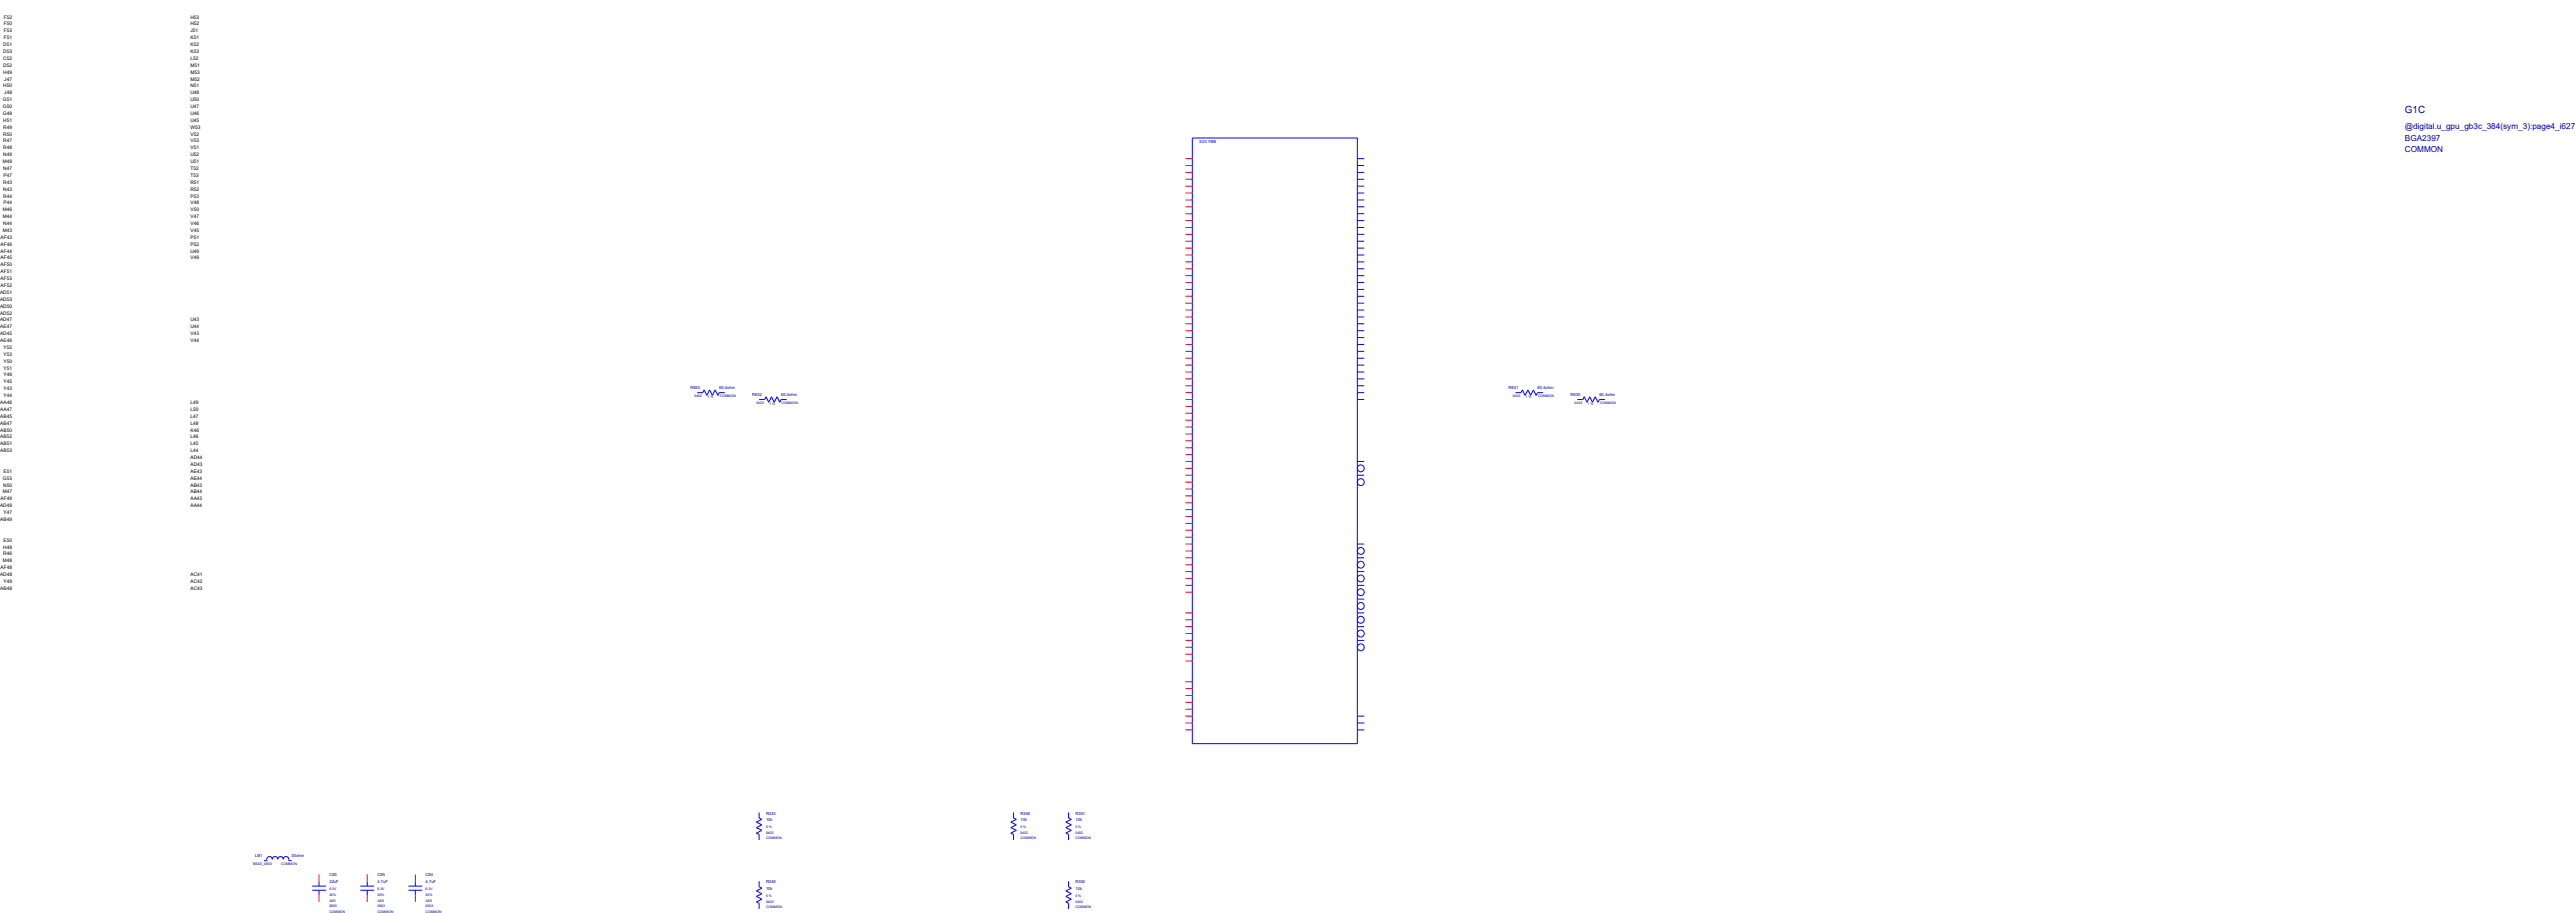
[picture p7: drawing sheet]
<svg xmlns="http://www.w3.org/2000/svg" width="415mm" height="147mm" viewBox="0 0 415 147" stroke-linecap="round" stroke-linejoin="round" font-family="sans-serif">
<defs><g id="words">
<text font-size="1.6" fill="#0000a0" x="387.3" y="18.1">G1C</text>
<g font-size="1.3" fill="#0000a0">
<text x="387.3" y="20.8">@digital.u_gpu_gb3c_384(sym_3):page4_i627</text>
<text x="387.3" y="22.6">BGA2397</text>
<text x="387.3" y="24.5">COMMON</text>
</g>
<g font-size=".8">
<text x=".6" y="5.2">F53</text>
<text x=".6" y="4.1">F50</text>
<text x=".6" y="3">F52</text>
<text x="30.7" y="5.2">J51</text>
<text x="30.7" y="4.1">H52</text>
<text x="30.7" y="3">H53</text>
<text x=".5" y="11.8">H49</text>
<text x=".5" y="10.7">D52</text>
<text x=".5" y="9.6">C52</text>
<text x=".5" y="8.5">D53</text>
<text x=".5" y="7.4">D51</text>
<text x=".6" y="6.3">F51</text>
<text x="30.7" y="11.8">M53</text>
<text x="30.7" y="10.7">M51</text>
<text x="30.7" y="9.6">L52</text>
<text x="30.7" y="8.5">K53</text>
<text x="30.7" y="7.4">K52</text>
<text x="30.7" y="6.3">K51</text>
<text x=".5" y="17.4">G50</text>
<text x=".5" y="16.3">G51</text>
<text x=".5" y="14.1">H50</text>
<text x=".7" y="15.2">J48</text>
<text x=".7" y="13">J47</text>
<text x="30.7" y="17.4">U47</text>
<text x="30.7" y="16.3">U50</text>
<text x="30.7" y="15.2">U48</text>
<text x="30.7" y="14.1">N51</text>
<text x="30.7" y="13">M52</text>
<text x=".5" y="18.5">G48</text>
<text x=".5" y="22.9">R47</text>
<text x=".5" y="21.8">R50</text>
<text x=".5" y="20.7">R49</text>
<text x=".5" y="19.6">H51</text>
<text x="30.7" y="22.9">V53</text>
<text x="30.7" y="21.8">V52</text>
<text x="30.7" y="20.7">W53</text>
<text x="30.7" y="19.6">U45</text>
<text x="30.7" y="18.5">U46</text>
<text x=".4" y="26.2">M49</text>
<text x=".5" y="29.6">R43</text>
<text x=".5" y="27.4">N47</text>
<text x=".5" y="25.1">N49</text>
<text x=".5" y="24">R48</text>
<text x=".6" y="28.5">P47</text>
<text x="30.7" y="29.6">R51</text>
<text x="30.7" y="28.5">T53</text>
<text x="30.7" y="27.4">T52</text>
<text x="30.7" y="26.2">U51</text>
<text x="30.7" y="25.1">U52</text>
<text x="30.7" y="24">V51</text>
<text x=".4" y="35.1">M44</text>
<text x=".4" y="34">M46</text>
<text x=".5" y="31.8">R44</text>
<text x=".5" y="30.7">N43</text>
<text x=".6" y="32.9">P44</text>
<text x="30.7" y="35.1">V47</text>
<text x="30.7" y="34">V50</text>
<text x="30.7" y="32.9">V48</text>
<text x="30.7" y="31.8">P53</text>
<text x="30.7" y="30.7">R52</text>
<text x=".1" y="41.7">AF45</text>
<text x=".1" y="40.6">AF44</text>
<text x=".1" y="39.5">AF46</text>
<text x=".1" y="38.4">AF43</text>
<text x=".4" y="37.3">M43</text>
<text x=".5" y="36.2">N44</text>
<text x="30.7" y="41.7">V49</text>
<text x="30.7" y="40.6">U49</text>
<text x="30.7" y="39.5">P52</text>
<text x="30.7" y="38.4">P51</text>
<text x="30.7" y="37.3">V45</text>
<text x="30.7" y="36.2">V46</text>
<text x="0" y="47.3">AD51</text>
<text x=".1" y="46.2">AF52</text>
<text x=".1" y="45.1">AF53</text>
<text x=".1" y="44">AF51</text>
<text x=".1" y="42.9">AF50</text>
<text x="0" y="53.9">AD45</text>
<text x="0" y="51.7">AD47</text>
<text x="0" y="50.6">AD52</text>
<text x="0" y="49.5">AD50</text>
<text x="0" y="48.4">AD53</text>
<text x="0" y="52.8">AE47</text>
<text x="30.7" y="53.9">V43</text>
<text x="30.7" y="52.8">U44</text>
<text x="30.7" y="51.7">U43</text>
<text x="0" y="55">AE46</text>
<text x=".6" y="59.5">Y51</text>
<text x=".6" y="58.4">Y50</text>
<text x=".6" y="57.2">Y53</text>
<text x=".6" y="56.1">Y52</text>
<text x="30.7" y="55">V44</text>
<text x="0" y="65">AA46</text>
<text x=".6" y="63.9">Y44</text>
<text x=".6" y="62.8">Y43</text>
<text x=".6" y="61.7">Y45</text>
<text x=".6" y="60.6">Y46</text>
<text x="30.7" y="65">L49</text>
<text x="0" y="71.6">AB51</text>
<text x="0" y="70.5">AB52</text>
<text x="0" y="69.4">AB50</text>
<text x="0" y="68.3">AB47</text>
<text x="0" y="67.2">AB45</text>
<text x="0" y="66.1">AA47</text>
<text x="30.7" y="71.6">L45</text>
<text x="30.7" y="70.5">L46</text>
<text x="30.7" y="69.4">K46</text>
<text x="30.7" y="68.3">L48</text>
<text x="30.7" y="67.2">L47</text>
<text x="30.7" y="66.1">L50</text>
<text x="0" y="72.7">AB53</text>
<text x=".5" y="77.2">G53</text>
<text x=".6" y="76.1">E51</text>
<text x="30.7" y="77.2">AE44</text>
<text x="30.7" y="76.1">AE43</text>
<text x="30.7" y="75">AD43</text>
<text x="30.7" y="73.9">AD44</text>
<text x="30.7" y="72.7">L44</text>
<text x="0" y="81.6">AD49</text>
<text x="0" y="83.8">AB49</text>
<text x=".1" y="80.5">AF49</text>
<text x=".4" y="79.4">M47</text>
<text x=".5" y="78.3">N50</text>
<text x=".6" y="82.7">Y47</text>
<text x="30.7" y="81.6">AA44</text>
<text x="30.7" y="80.5">AA43</text>
<text x="30.7" y="79.4">AB44</text>
<text x="30.7" y="78.3">AB43</text>
<text x=".5" y="89.4">R46</text>
<text x=".5" y="88.3">H48</text>
<text x=".6" y="87.1">E50</text>
<text x="0" y="92.7">AD48</text>
<text x="0" y="94.9">AB48</text>
<text x=".1" y="91.6">AF48</text>
<text x=".4" y="90.5">M48</text>
<text x=".6" y="93.8">Y49</text>
<text x="30.7" y="94.9">AC43</text>
<text x="30.7" y="93.8">AC42</text>
<text x="30.7" y="92.7">AC41</text>
</g>
<text font-size=".7" fill="#00f" x="193.1" y="23">3/24 FBB</text>
<g font-size=".7" fill="#0000a0">
<text x="111.2" y="62.6">R833</text>
<text x="115.8" y="62.6">60.4ohm</text>
<text x="121.1" y="63.7">R832</text>
<text x="125.8" y="63.7">60.4ohm</text>
<text x="242.9" y="62.6">R831</text>
<text x="247.6" y="62.6">60.4ohm</text>
<text x="252.9" y="63.7">R830</text>
<text x="257.6" y="63.7">60.4ohm</text>
<text x="123.4" y="131">R345</text>
<text x="164.3" y="131">R346</text>
<text x="173.2" y="131">R351</text>
<text x="41.1" y="137.9">LB1</text>
<text x="47" y="137.9">30ohm</text>
<text x="123.4" y="132">10k</text>
<text x="164.3" y="132">10k</text>
<text x="173.2" y="132">10k</text>
<text x="53" y="141">C83</text>
<text x="53" y="142">22uF</text>
<text x="60.8" y="141">C85</text>
<text x="60.8" y="142">4.7uF</text>
<text x="68.5" y="141">C84</text>
<text x="68.5" y="142">4.7uF</text>
<text x="123.4" y="142.1">R348</text>
<text x="123.4" y="143.1">10k</text>
<text x="173.2" y="142.1">R352</text>
<text x="173.2" y="143.1">10k</text>
</g>
<g font-size=".6" fill="#0000a0">
<text x="111.8" y="63.9">0402</text>
<text x="113.9" y="64.1">1 %</text>
<text x="115.9" y="63.9">COMMON</text>
<text x="121.8" y="65.1">0402</text>
<text x="123.9" y="65.2">1 %</text>
<text x="125.9" y="65.1">COMMON</text>
<text x="243.6" y="63.9">0402</text>
<text x="245.7" y="64.1">1 %</text>
<text x="247.7" y="63.9">COMMON</text>
<text x="253.6" y="65.1">0402</text>
<text x="255.7" y="65.2">1 %</text>
<text x="257.7" y="65.1">COMMON</text>
<text x="123.4" y="135">COMMON</text>
<text x="123.4" y="134.1">0402</text>
<text x="123.4" y="133.3">5 %</text>
<text x="164.3" y="135">COMMON</text>
<text x="164.3" y="134.1">0402</text>
<text x="164.3" y="133.3">5 %</text>
<text x="173.2" y="135">COMMON</text>
<text x="173.2" y="134.1">0402</text>
<text x="173.2" y="133.3">5 %</text>
<text x="40.8" y="139.2">BEAD_0603</text>
<text x="45.3" y="139.2">COMMON</text>
<text x="53" y="143.2">6.3V</text>
<text x="60.8" y="143.2">6.3V</text>
<text x="68.5" y="143.2">6.3V</text>
<text x="53" y="144.2">20%</text>
<text x="53" y="145.1">X6S</text>
<text x="53" y="146">0805</text>
<text x="53" y="146.9">COMMON</text>
<text x="60.8" y="144.2">20%</text>
<text x="60.8" y="145.1">X6S</text>
<text x="60.8" y="146">0603</text>
<text x="60.8" y="146.9">COMMON</text>
<text x="68.5" y="146.9">COMMON</text>
<text x="68.5" y="145.1">X6S</text>
<text x="68.5" y="146">0603</text>
<text x="68.5" y="144.2">20%</text>
<text x="123.4" y="146.1">COMMON</text>
<text x="123.4" y="144.3">5 %</text>
<text x="123.4" y="145.2">0402</text>
<text x="173.2" y="146.1">COMMON</text>
<text x="173.2" y="145.2">0402</text>
<text x="173.2" y="144.3">5 %</text>
</g>
</g></defs>
<g fill="none" stroke="#00f" stroke-width=".16">
<path d="M192 22.2h26.6v97.4h-26.6zM218.6 39.9h1.1M218.6 38.8h1.1M218.6 37.7h1.1M218.6 36.6h1.1M218.6 35.5h1.1M218.6 34.4h1.1M218.6 33.3h1.1M218.6 32.2h1.1M218.6 31.1h1.1M218.6 30h1.1M218.6 28.8h1.1"/>
<path d="M218.6 27.7h1.1M218.6 26.6h1.1M218.6 25.5h1.1M218.6 59.8h1.1M218.6 58.7h1.1M218.6 57.6h1.1M218.6 56.5h1.1M218.6 55.4h1.1M218.6 54.3h1.1M218.6 53.2h1.1M218.6 52.1h1.1M218.6 51h1.1"/>
<path d="M218.6 49.9h1.1M218.6 48.8h1.1M218.6 47.7h1.1M218.6 46.6h1.1M218.6 45.5h1.1M218.6 44.3h1.1M218.6 43.2h1.1M218.6 42.1h1.1M218.6 41h1.1M112.3 63.2h.9M115.8 63.2h.9M122.2 64.3h.9"/>
<path d="M125.8 64.3h.9M218.6 63.2h1.1M218.6 64.3h1.1M218.6 62.1h1.1M218.6 61h1.1M218.6 76.5h1.1M218.6 74.2h1.1M244 63.2h.9M247.6 63.2h.9M254 64.3h.9M257.6 64.3h.8M218.6 98.6h1.1"/>
<path d="M218.6 94.2h1.1M218.6 89.7h1.1M218.6 96.4h1.1M218.6 92h1.1M218.6 87.5h1.1M218.6 103h1.1M218.6 100.8h1.1M218.6 117.4h1.1M218.6 116.3h1.1M218.6 115.2h1.1M42.5 138.5h.5l.1-.5 .2-.2 .5 .2 .1 .2v-.2l.3-.2 .4 .2 .1 .2 .1-.2 .2-.2 .5 .2 .1 .2 .1-.2 .5-.2 .2 .2 .1 .5h.5M122.2 130.7v.9"/>
<path d="M122.2 134.3v.8M163.2 130.7v.9M163.2 134.3v.8M172.1 130.7v.9M172.1 134.3v.8M50.3 142.6h2.2M50.3 143.2h2.2M51.4 141.8v.8M51.4 143.2v.8M58 142.6h2.2M58 143.2h2.2M59.1 141.8v.8"/>
<path d="M59.1 143.2v.8M65.8 142.6h2.2M65.8 143.2h2.2M66.9 141.8v.8M66.9 143.2v.8M122.2 141.8v.9M122.2 145.3v.9M172.1 141.8v.9M172.1 145.3v.9"/>
<circle cx="219.1" cy="75.4" r=".55"/>
<circle cx="219.1" cy="77.6" r=".55"/>
<circle cx="219.1" cy="88.6" r=".55"/>
<circle cx="219.1" cy="93.1" r=".55"/>
<circle cx="219.1" cy="99.7" r=".55"/>
<circle cx="219.1" cy="90.9" r=".55"/>
<circle cx="219.1" cy="97.5" r=".55"/>
<circle cx="219.1" cy="95.3" r=".55"/>
<circle cx="219.1" cy="104.1" r=".55"/>
<circle cx="219.1" cy="101.9" r=".55"/>
</g>
<g fill="#000" stroke="#00f" stroke-width=".16">
<path d="M113.4 62.7l-.2 .5zM113.4 62.7l.4 .9zM114.3 62.7l-.5 .9zM114.3 62.7l.4 .9zM115.2 62.7l-.5 .9zM115.2 62.7l.4 .9zM115.8 63.2l-.2 .4zM123.4 63.8l-.3 .5zM123.4 63.8l.4 .9zM124.2 63.8l-.4 .9zM124.2 63.8l.5 .9zM125.1 63.8l-.4 .9z"/>
<path d="M125.1 63.8l.5 .9zM125.8 64.3l-.2 .4zM245.2 62.7l-.3 .5zM245.2 62.7l.4 .9zM246 62.7l-.4 .9zM246 62.7l.5 .9zM246.9 62.7l-.4 .9zM246.9 62.7l.5 .9zM247.6 63.2l-.2 .4zM255.1 63.8l-.2 .5zM255.1 63.8l.5 .9zM256 63.8l-.4 .9z"/>
<path d="M256 63.8l.5 .9zM256.9 63.8l-.4 .9zM256.9 63.8l.4 .9zM257.6 64.3l-.3 .4zM121.8 134l.4 .3zM121.8 133.2l.9 .4zM121.8 133.2l.9-.5zM121.8 132.3l.9-.5zM121.8 134l.9-.4zM121.8 132.3l.9 .4zM122.2 131.6l.5 .2zM162.8 134l.4 .3z"/>
<path d="M162.8 133.2l.9 .4zM162.8 133.2l.9-.5zM162.8 132.3l.9-.5zM162.8 134l.9-.4zM162.8 132.3l.9 .4zM163.2 131.6l.5 .2zM171.6 134l.5 .3zM171.6 133.2l.9 .4zM171.6 133.2l.9-.5zM171.6 132.3l.9-.5zM171.6 134l.9-.4zM171.6 132.3l.9 .4z"/>
<path d="M172.1 131.6l.4 .2zM121.8 145.1l.4 .2zM121.8 144.2l.9 .5zM121.8 144.2l.9-.4zM121.8 143.3l.9-.4zM121.8 145.1l.9-.4zM121.8 143.3l.9 .5zM122.2 142.7l.5 .2zM171.6 145.1l.5 .2zM171.6 144.2l.9 .5zM171.6 144.2l.9-.4zM171.6 143.3l.9-.4z"/>
<path d="M171.6 145.1l.9-.4zM171.6 143.3l.9 .5zM172.1 142.7l.4 .2z"/>
</g>
<g fill="none" stroke="#f00" stroke-width=".16">
<path d="M190.9 39.9h1.1M190.9 38.8h1.1M190.9 37.7h1.1M190.9 36.6h1.1M190.9 35.5h1.1M190.9 34.4h1.1M190.9 33.3h1.1M190.9 32.2h1.1M190.9 31.1h1.1M190.9 30h1.1M190.9 28.8h1.1M190.9 27.7h1.1"/>
<path d="M190.9 26.6h1.1M190.9 25.5h1.1M190.9 59.8h1.1M190.9 58.7h1.1M190.9 57.6h1.1M190.9 56.5h1.1M190.9 55.4h1.1M190.9 54.3h1.1M190.9 53.2h1.1M190.9 52.1h1.1M190.9 51h1.1M190.9 49.9h1.1"/>
<path d="M190.9 48.8h1.1M190.9 47.7h1.1M190.9 46.6h1.1M190.9 45.5h1.1M190.9 44.3h1.1M190.9 43.2h1.1M190.9 42.1h1.1M190.9 41h1.1M190.9 79.8h1.1M190.9 78.7h1.1M190.9 77.6h1.1M190.9 76.5h1.1"/>
<path d="M190.9 75.4h1.1M190.9 74.2h1.1M190.9 73.1h1.1M190.9 72h1.1M190.9 70.9h1.1M190.9 69.8h1.1M190.9 68.7h1.1M190.9 67.6h1.1M190.9 66.5h1.1M190.9 65.4h1.1M190.9 64.3h1.1M190.9 63.2h1.1"/>
<path d="M190.9 62.1h1.1M190.9 61h1.1M190.9 99.7h1.1M190.9 98.6h1.1M190.9 95.3h1.1M190.9 94.2h1.1M190.9 93.1h1.1M190.9 92h1.1M190.9 90.9h1.1M190.9 89.7h1.1M190.9 88.6h1.1M190.9 87.5h1.1"/>
<path d="M190.9 86.4h1.1M190.9 85.3h1.1M190.9 84.2h1.1M190.9 83.1h1.1M190.9 82h1.1M190.9 80.9h1.1M190.9 117.4h1.1M190.9 116.3h1.1M190.9 115.2h1.1M190.9 114.1h1.1M190.9 113h1.1M190.9 111.9h1.1"/>
<path d="M190.9 110.8h1.1M190.9 109.7h1.1M190.9 106.4h1.1M190.9 105.2h1.1M190.9 104.1h1.1M190.9 103h1.1M190.9 101.9h1.1M190.9 100.8h1.1M51.4 140.7v1.1M51.4 144v1.1M59.1 140.7v1.1M59.1 144v1.1"/>
<path d="M66.9 140.7v1.1M66.9 144v1.1"/>
</g>
<use href="#words"/>
</svg>
